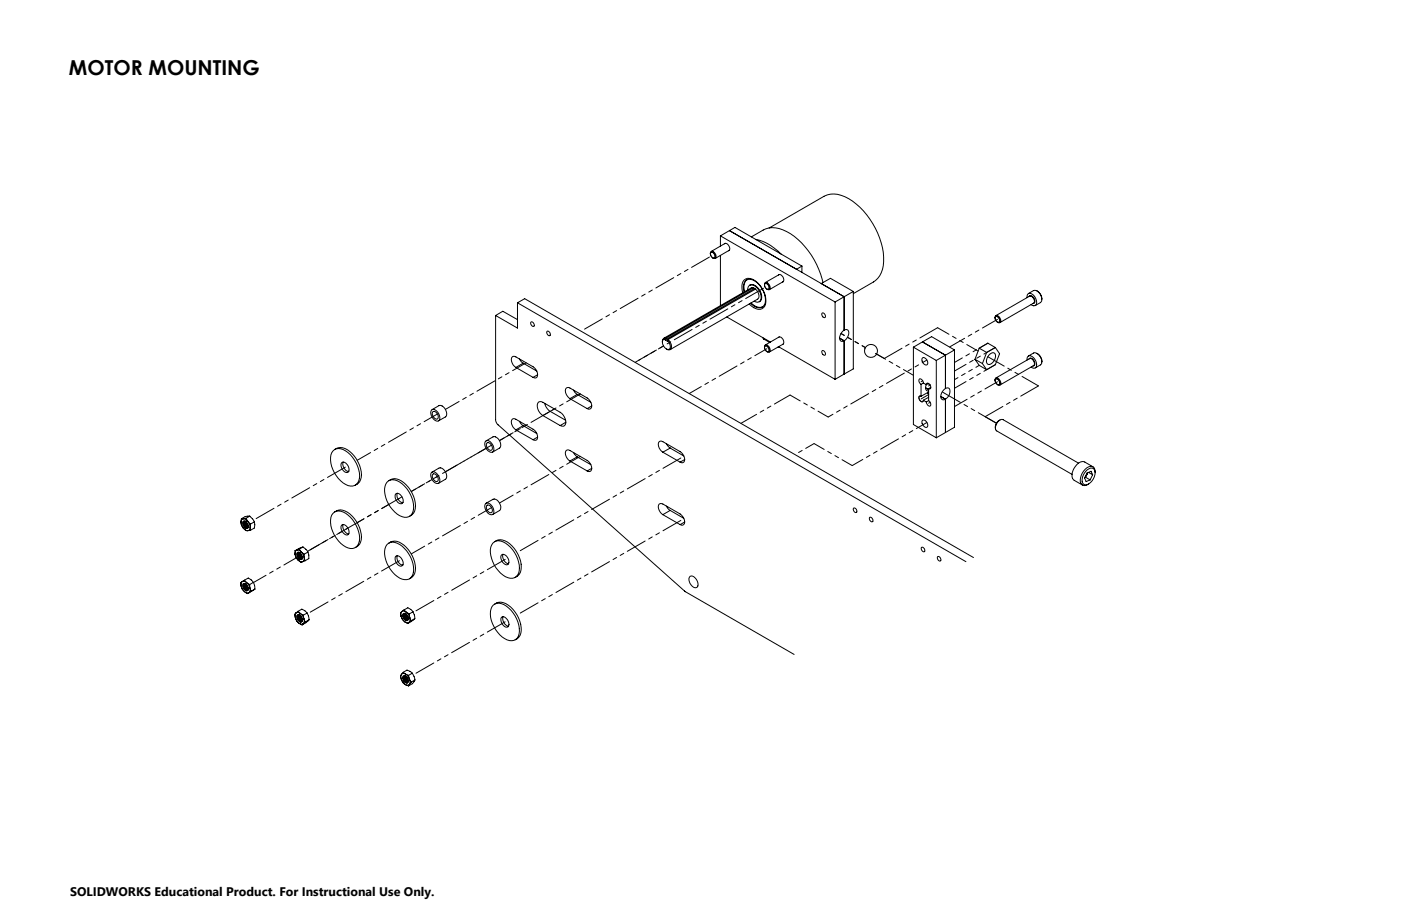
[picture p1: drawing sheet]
<svg xmlns="http://www.w3.org/2000/svg" width="432mm" height="279mm" viewBox="0 0 432 279" stroke-linecap="round" stroke-linejoin="round" font-family="sans-serif">
<defs><g id="words">
<text font-size="6.3" x="21.3" y="23.2">MOTOR MOUNTING</text>
<text font-size="3.8" x="21.6" y="276.3">SOLIDWORKS Educational Product. For Instructional Use Only.</text>
</g></defs>
<g fill="none" stroke="#000" stroke-width=".31">
<path d="M218.9 78.3l.3-.8a1.43 1.43 0 0 1 1.3 2.2l-.8-.1M219.1 77.8a1.16 1.16 0 0 1 1.1 1.8 1.18 1.18 0 0 1-1.1-1.8zM222 72.7l35.4 20.4M222 72.7v3.2M222 78.8v15.5M223.3 75.2a1.35 1.35 0 0 1 1.4 .6 1.35 1.35 0 0 1-.1 1.5h-.1M223.5 75l-4.3 2.5M224.8 77.2l-4.3 2.5M224.8 71.1l35.4 20.4M224.8 71.1l-2.8 1.6M224.8 71.1l1.7-1 20.7 12M231.6 73.1a11.2 11.2 0 0 1 6.3-2.9 15.3 15.3 0 0 1 11.2 7.2l2.6 4.2 1.2 3 .7 2.5"/>
<path d="M233 73.9a14 14 0 0 1 7.7 4.5M237.1 70.3l16.9-9.8a7.5 7.5 0 0 1 7.6 .8 23.7 23.7 0 0 1 10.7 19.3 7.4 7.4 0 0 1-3.1 6.4l-6.2 3.6M152.8 97.3v32.3l.6 1.3 57.8 51.6 33.6 19.3M152.8 97.3l2.2-1.3 4.5 2.6M159.5 93.4v7.8l-6.7-3.9M159.5 93.4l138.2 79.8M159.5 93.4l2.2-1.3 138.3 79.8M163.7 99.3a.92 .92 0 0 1 .8 1.3 .92 .92 0 0 1-.8-1.3zM224 97.8l13.5 7.7M228.9 90.3l-.1-.6a2.93 2.93 0 0 1 1.6-3.9 5.8 5.8 0 0 1 4.9 3.9 4.8 4.8 0 0 1 0 5.2 3.4 3.4 0 0 1-4.4-1.1M229.3 90.1a2.88 2.88 0 0 1 1.4-4 5.7 5.7 0 0 1 5 4.8 2.83 2.83 0 0 1-1.3 4 3.6 3.6 0 0 1-3.1-1.4M230.2 86.3a3.3 3.3 0 0 0-.7 3.7"/>
<path d="M230.4 89.4a1.34 1.34 0 0 1 .8-1.5 1.34 1.34 0 0 1 1.6 .4 3.8 3.8 0 0 1 1.5 4.5 1.34 1.34 0 0 1-1.9 .1M231 88l.2-.1a3 3 0 0 1 3.4 2.6 1.89 1.89 0 0 1-.6 2.6M231.5 93.4a3.3 3.3 0 0 0 3.5 1.3M232.2 88.7l-27 15.6M232.6 88.9l-27.6 15.9M232.9 89.1l-27 15.6M235.6 87.9l.3-.8a1.46 1.46 0 0 1 1.2 2.2l-.8-.2M235.7 87.6a1.05 1.05 0 0 1 1.2 .4 1.05 1.05 0 0 1 0 1.2l-.9-.3-.3-.6zM239.9 84.8l.2-.1a1.39 1.39 0 0 1 1.2 .8 1.39 1.39 0 0 1-.1 1.5M240.2 84.7l-4.3 2.4M241.4 86.8l-4.3 2.5M247.2 82.1l-1.7 .9"/>
<path d="M247.2 82.1v1.9M253.4 96.5a.84 .84 0 0 1 .9 .5 .84 .84 0 0 1-.2 1l-.7-.5-.1-.6zM257.4 93.1v23.9M260.2 91.5v10.3M260.2 91.5l-2.8 1.6M263 89.9l-2.8 1.6M263 89.9v23.9l-2.8 1.6M263 89.9l-7.1-4.1-2.8 1.7 7.1 4M306.7 98.1l.3-.8a1.43 1.43 0 0 1 1.2 2.2l-.8-.2M306.9 97.6a1.18 1.18 0 0 1 1 1.8 1.16 1.16 0 0 1-1-1.8zM307 97.3l10.3-6a1.45 1.45 0 0 1 1.3 2.2l-10.4 6M316.5 91.8a.97 .97 0 0 1 .4-1.2 .97 .97 0 0 1 1.2 .1l1.1 1.4a1.69 1.69 0 0 1-.2 2.2l-1.2-.4"/>
<path d="M317 90.5l1.6-.9a2.45 2.45 0 0 1 2.1 3.7l-1.6 .9M317.1 91.4l.3-.2a1.63 1.63 0 0 1 1.4 2.3l-.4 .1M319.6 89.7a2.97 2.97 0 0 1 1.5 2.6M159 113.3a2.67 2.67 0 0 1-1.1-3.2l.3-.2 .8 .2 5.7 3.4a2.51 2.51 0 0 1 .8 2.9l-.4 .2-.8-.2M159 113.3l5.3 3.1M160.1 110.7l1.2 1.3M161.3 112l4.2 2.4M161.3 112l-2.3 1.3M165.7 115.6l-1.4 .8M168.7 102.1a.8 .8 0 0 1 .8 .5 .8 .8 0 0 1-.2 .9l-.6-.5-.2-.5zM204.5 104.4l27-15.6a2.28 2.28 0 0 1 2 3.5l-26.9 15.5M205 104.6h-.4a1.6 1.6 0 0 0 .2 2.5 1.05 1.05 0 0 0 1.7 .3l.1-.9-.9-1.5"/>
<path d="M205 104.8l.7 .5v-.3M205 104.6v.2M205.2 104.3a.91 .91 0 0 0-1 1.2M205.2 104.3l-.2 .3M205.9 104.7l.4 .4a1.92 1.92 0 0 1 .2 2.7l-1.1-.2M205.9 104.7l-.2 .3M235.1 104.1l.3 .5M235.4 104.6l1.8 1M235.4 104.3v.3M235.6 107.1l.3-.7a1.43 1.43 0 0 1 1.2 2.1l-.8-.1M235.7 106.9a.97 .97 0 0 1 1.2 .4 .97 .97 0 0 1-.3 1.2l-.8-.7zM239.8 107l.4 .1"/>
<path d="M239.9 104a1.34 1.34 0 0 1 1.4 .7 1.34 1.34 0 0 1-.1 1.5M240 106.9l17.4 10.1M240.2 103.9l-4.3 2.5M241.4 106.1l-4.3 2.4M253.4 108.1a.84 .84 0 0 1 .9 .5 .84 .84 0 0 1-.2 1l-.7-.5-.1-.6zM258.8 104.3l1.4 .8M260.2 101.8a.88 .88 0 0 1 1-.1 .88 .88 0 0 1 .4 .9l-.1 .6a3.1 3.1 0 0 1-1.3 1.9M260.2 101.8l-.8 .8a1.73 1.73 0 0 0 0 2.7l.8-.2M260.2 105.1v10.3M260.2 115.4l-2.8 1.6M281.5 107.1v23.8l7.1 4.1M281.5 107.1l7.1 4.1"/>
<path d="M283.9 118.5v3.7M284.2 110.5l.2-.2a1.48 1.48 0 0 1 1.3 2.2 1.55 1.55 0 0 1-1.5-2zM284.3 105.4l7.1 4.1M284.3 105.4l2.8-1.6 7.1 4.1M284.3 105.4l-2.8 1.7M284.6 118.1l-.3-.7a.71 .71 0 0 0-1-.5 1.21 1.21 0 0 0 .6 1.6M284.6 118.1l.9 .5M284.6 118.1l-.7 .4M285.3 119.6l.9 .5M285.5 118.6a1.15 1.15 0 0 0-.3 1.2 1.15 1.15 0 0 0 1 .8M285.5 118.6v-.2a1.01 1.01 0 0 1 1.2 .3 1.01 1.01 0 0 1 0 1.2h-.5M286.2 119.9v3.6"/>
<path d="M286.2 118.3l-.7 .3M286.9 119.5l-.7 .4M288.6 111.2v23.8M291.4 119.8a.86 .86 0 0 1 1-.1 .86 .86 0 0 1 .4 .9 2.97 2.97 0 0 1-1.4 2.5M291.4 119.8l-.9 .8a1.74 1.74 0 0 0 0 2.7l.9-.2M291.4 109.5v10.3M291.4 109.5l-2.8 1.7M294.2 107.9l-2.8 1.6M294.2 107.9v23.9l-2.8 1.6M300.5 110.8l2.3 1.3M300.5 110.8l1.3 1.9 2.3 1.3M301.8 107.4l2.3 1.3"/>
<path d="M301.8 107.4l-1.3 3.4M302.8 112.1l1.3 1.9M304.1 108.7l-1.3 3.4M304.8 109.5a1.08 1.08 0 0 1 1.6-.7 1.08 1.08 0 0 1 .3 1.6l-.5 1.1a1.2 1.2 0 0 1-.9 .9 1.2 1.2 0 0 1-1.2-.5 2.5 2.5 0 0 1 .7-2.4zM306.7 117.3l.3-.7a1.46 1.46 0 0 1 1.2 2.1l-.8-.1M306.8 107.2l1.3 1.9-1.3 3.4-2.7 1.5M306.8 107.2l-2.7 1.5M306.8 107.2l-2.4-1.4-2.6 1.6M306.9 116.8a1.2 1.2 0 0 1 1 1.8 1.2 1.2 0 0 1-1-1.8zM307 116.6l10.3-6a1.43 1.43 0 0 1 1.3 2.1l-10.4 6M316.5 111.1a1.07 1.07 0 0 1 .7-1.4 1.07 1.07 0 0 1 1.4 .6l.7 1.1a1.3 1.3 0 0 1-.7 2.2l-.8-.4M317 109.8l1.6-.9a2.5 2.5 0 0 1 2.5 2.7"/>
<path d="M317.1 110.7l.2-.2a1.48 1.48 0 0 1 1.4 .8 1.48 1.48 0 0 1-.1 1.6h-.2M319.6 109l1.3 1.3 .2 1.3M321.1 111.6l-.2 .8-1.8 1.1M102.6 139.1a3.2 3.2 0 0 1 4.7 .5 9.1 9.1 0 0 1 3.3 8.7 2.56 2.56 0 0 1-4.1 1.1 8.9 8.9 0 0 1-4.3-9.8zM103.2 138.6a4 4 0 0 1 5.4 1.3 8.8 8.8 0 0 1 2.5 8.1 2.67 2.67 0 0 1-1.6 1.6M133.1 126.4a2.22 2.22 0 0 1 2.5 2.4 .91 .91 0 0 1-.5 1 .91 .91 0 0 1-1.2-.3l-.7-.8a2.02 2.02 0 0 1-.1-2.3zM133.2 126.3l2.1-1.2a2.29 2.29 0 0 1 2 3.5l-2.2 1.2M133.3 127.1l.2-.2a1.45 1.45 0 0 1 1.3 .8 1.45 1.45 0 0 1-.1 1.6l-1-.6a1.53 1.53 0 0 1-.4-1.6zM149.6 136.2a1.4 1.4 0 0 1 2.2 .8l.2 .5a1.44 1.44 0 0 1-.4 2 2.53 2.53 0 0 1-2-3.3zM149.8 136l2.1-1.3a2.32 2.32 0 0 1 2.1 3.5l-2.2 1.2M150.1 136.6a1.45 1.45 0 0 1 1.4 .7 1.45 1.45 0 0 1-.1 1.6 1.59 1.59 0 0 1-1.3-2.3zM159 132.6l-.8-.8a1.77 1.77 0 0 1 0-2.7l.8 .2 5.3 3.1a2.63 2.63 0 0 1 1.2 3.2l-.4 .2-.8-.2"/>
<path d="M159 132.6l5.3 3M160.1 129.9l1.2 1.4M161.3 131.3l4.2 2.4M161.3 131.3l-2.3 1.3M165.7 134.8l-1.4 .8M167.3 128.2a3.2 3.2 0 0 1-1.3-4.2l.8-.1 .5 .2 5.3 3a3.1 3.1 0 0 1 1.4 4.2l-.4 .1-1-.2M167.3 128.2l5.3 3M167.9 124.4l.7 1.6 1 .9M169.6 126.9l-2.3 1.3M169.6 126.9l4.7 2.7M174.4 130.2l-1.8 1M175.6 122.9l-.8-.8a1.65 1.65 0 0 1 0-2.6l.8 .2 5.4 3 .8 .8a1.67 1.67 0 0 1 0 2.7l-.8-.2"/>
<path d="M175.6 122.9l5.4 3.1M176.8 120.3l1.1 1.3M176.8 139.6l1.1 1.3M177.9 121.6l4.2 2.5M177.9 121.6l-2.3 1.3M182.4 125.2l-1.4 .8M204.3 139.5l-.8-.8a1.7 1.7 0 0 1 0-2.7l.8 .2 5.3 3.1 .8 .8a1.7 1.7 0 0 1 0 2.6l-.8-.2M204.3 139.5l5.3 3M205.4 136.8l1.2 1.4M206.6 138.2l-2.3 1.3M206.6 138.2l4.1 2.4M283.9 122.2h-.5l-.2 .2 .1 .7a.8 .8 0 0 0 1.3 .6v-.3"/>
<path d="M284.4 129.5a1.48 1.48 0 0 1 1.3 2.3 1.48 1.48 0 0 1-1.3-2.3zM284.6 123.4l.9 .6M286 121l.2 .7M286.2 123.5l.6 .9-.1 .8-.8-.2-.4-1M286.2 120.9l-2.3 1.3M286.2 123.5l-.7 .5M286.2 122.5l-1.6 .9M289.9 122.3l1.5 .8M291.4 123.1v10.3M291.4 133.4l-2.8 1.6M308.2 129.5l-1 .9-.4 1.6M74.4 160h.6"/>
<path d="M74.4 160l-.1 1M75 160l-.6 .4-.1 .6M75 160l.7 .2 .7 .6M75.8 159.8l.6 1M75.8 159.8l-.8 .2M77 159.2l.8 .8 .6 .9M77 159.2h-.4a3.1 3.1 0 0 0-2.2 .8M77 159.2l-1.2 .6M102.6 158.3a3.2 3.2 0 0 1 4.7 .6 9 9 0 0 1 3.3 8.6 2.54 2.54 0 0 1-4.1 1.2 9 9 0 0 1-4.3-9.8zM103.2 157.9a4 4 0 0 1 5.4 1.3 8.7 8.7 0 0 1 2.5 8 2.94 2.94 0 0 1-1.6 1.7M105.2 142.8l.3-.2a2.13 2.13 0 0 1 1.9 3 2.02 2.02 0 0 1-2.2-2.8zM105.8 142.5a2.41 2.41 0 0 0 1.7 2.9"/>
<path d="M119.3 148.7a3.3 3.3 0 0 1 4.7 .5 9.1 9.1 0 0 1 3.2 8.7 2.56 2.56 0 0 1-4 1.1 9.4 9.4 0 0 1-4.5-9.1zM119.8 148.2a4 4 0 0 1 5.4 1.4 8 8 0 0 1 2.3 8.6l-1.3 1M121.9 152.4a1.39 1.39 0 0 1 2.1 1 1.06 1.06 0 0 1 .4 1.2 1.06 1.06 0 0 1-1.1 .7 2.53 2.53 0 0 1-1.4-2.9zM122.4 152.1a2.41 2.41 0 0 0 1.7 2.9M133 145.7a1.72 1.72 0 0 1 2.3 1.2 1.34 1.34 0 0 1-.5 2.2 2.52 2.52 0 0 1-1.8-3.4zM133.2 145.6l2.1-1.2a2.28 2.28 0 0 1 2 3.4l-2.2 1.2M133.3 146.3a1.4 1.4 0 0 1 1.5 .5 1.4 1.4 0 0 1 .1 1.6 1.56 1.56 0 0 1-1.6-2.1zM149.6 155.4a1.45 1.45 0 0 1 2.2 .9l.2 .5a1.44 1.44 0 0 1-.4 2 2.55 2.55 0 0 1-2-3.4zM149.8 155.2l2.1-1.2a2.3 2.3 0 0 1 2.1 3.4l-2.2 1.3M150.1 155.8a1.46 1.46 0 0 1 1.4 .8 1.46 1.46 0 0 1-.1 1.5 1.58 1.58 0 0 1-1.3-2.3zM175.6 142.2l-.8-.8a1.7 1.7 0 0 1 0-2.7l.8 .2 5.4 3.1 .8 .8a1.7 1.7 0 0 1 0 2.6l-.8-.2M175.6 142.2l5.4 3"/>
<path d="M177.9 140.9l-2.3 1.3M177.9 140.9l4.2 2.4M182.4 144.4l-1.4 .8M204.3 158.7l-.8-.8a1.7 1.7 0 0 1 0-2.6l.8 .1 5.3 3.1 .8 .8a1.7 1.7 0 0 1 0 2.7l-.8-.2M204.3 158.7l5.3 3.1M205.4 156.1l1.2 1.3M206.6 157.4l-2.3 1.3M206.6 157.4l4.1 2.4M211 141.7l-1.4 .8M263.1 156.7a.82 .82 0 0 1 .9 .4 .82 .82 0 0 1-.2 1l-.7-.5-.1-.6zM268.1 159.5a.92 .92 0 0 1 .8 1.4 .92 .92 0 0 1-.8-1.4zM332.4 142.8l-23.2-13.4a2.29 2.29 0 0 0-2 3.5l23.2 13.4"/>
<path d="M334.6 147.2h-.2M334.6 147.2l1.4 .8M335 146.4l-.5 .7M335 146.4l-.4 .8M335.1 144.9a1.4 1.4 0 0 1 1.9-.4 1.4 1.4 0 0 1 .5 1.9 3.4 3.4 0 0 1-3.2 3.1 2.06 2.06 0 0 1-.4-3zM335.1 145.8l-.1 .6M335.2 145.8l-.2 .6M335.5 145.7l1.3 .7M336.8 146.4l-.8 1.6M336.8 146.4l-.5-1.1-1.3 .6-.7 1.6 .5 1 1.2-.5M336.9 144l-2.6-1.5a3.2 3.2 0 0 0-3.6 2.6l-.2 .7a2.14 2.14 0 0 0 .6 2.3l2.5 1.5M337.5 145.8a1.52 1.52 0 0 0-.6-1.8 1.52 1.52 0 0 0-1.9 .3 4.6 4.6 0 0 0-1.9 4.7 1.47 1.47 0 0 0 2.4 .3"/>
<path d="M74.3 161l.7 1.8M74.3 161l.1 .8 .6 1M74.6 179.4l-.2 .3-.1 1M74.6 179.4l.9-.1 .5 .4M74.6 179.4l-.4 .2 .1 1.1M75 162.8l.5 .5 .9 .4M75 162.8l.8 .8 .6 .1M75 161.4l.1 .2a1.33 1.33 0 0 0 1.3 1.2M75.4 178.9l.6 .8M75.4 178.9l1.1-.6 1.6 1.3M75.4 178.9l-.8 .5M75.4 180l.7 .4a.94 .94 0 0 1 .5 .9 .94 .94 0 0 1-.6 .9"/>
<path d="M75.4 180h-.3a1.37 1.37 0 0 0 .9 2.2M75.4 180l.3 .1M75.5 160.8a1.16 1.16 0 0 0 .9 1.8l.2-.4-.5-.6-.2-.7 .7 1.2M75.6 160.7a1.16 1.16 0 0 0 .8 1.8M75.7 160.8l.1 1 .7 .6M75.7 160.8l.3 1.3 .6 .3M75.7 160.8l.3 .3a1.02 1.02 0 0 1 .6 .9 1.02 1.02 0 0 1-.6 .9l-.3-.1M75.7 160.8l-.6-.1a1.45 1.45 0 0 0 .6 2.1M75.7 160.8h-.2a1.14 1.14 0 0 0 .2 1.9M75.7 162.7v.1M76 179.7l.9 .6M76 179.7l.8 1 .2 .7"/>
<path d="M76.4 160.8l.8 .8M76.4 160.8l.7 1.8M77.1 162.6l-.1 .6-.6 .5M77.1 162.6l.1 .9M77.2 161.6l-.1 1M77.2 163.5l-.8 .2M78.1 179.6l.5 2.1M78.1 179.6l-1.2 .7M78.4 160.9v1.9l-1.2 .7M78.4 160.9l-1.2 .7M90.9 170.9l1 1.8M90.9 169.8v1.1"/>
<path d="M90.9 170.9l.3 .8 .7 1M91.5 169.7a1.05 1.05 0 0 0-.6 1.2M91.5 169.7h.6l.8 .5M91.5 169.7l-.6 .1M91.7 171l.1 .4a1.25 1.25 0 0 0 1.3 1M91.9 172.7l.8 .5h.5M91.9 172.7l.8 .7 .5-.2M92.1 170.4a1.11 1.11 0 0 0 1 1.7l.1-.2M92.2 169.4l.7 .8M92.2 170.4l.7 .5a1.08 1.08 0 0 1-.1 1.7l-.3-.1M92.2 170.4l-.3-.1a1.31 1.31 0 0 0 .6 2.2M92.2 170.4l.4 .2"/>
<path d="M92.2 169.4l-.7 .3M92.3 170.4a1.14 1.14 0 0 0 .8 1.7M92.3 170.4l.2 1.1 .7 .5M92.6 170.6l.2 .8 .4 .4M92.6 170.6l.2 .7 .4 .5M92.6 172.4l-.1 .1M92.9 170.2l.8 .7M92.9 170.2l.6 .8 .3 1M93.2 172a1.61 1.61 0 0 1-.9-1.6h-.2a1.22 1.22 0 0 0 .5 2M93.4 168.7l1.1 .9 .4 .7M93.4 168.7l-2.5 1.1M93.4 168.7l-1.2 .7"/>
<path d="M93.7 170.9l.1 1.1M93.8 172l-.1 .8-.5 .4M93.8 172l.2 .9M94 172.9l-.8 .3M94.9 170.3l.3 2-1.2 .6M94.9 170.3l-1.2 .6M105.2 162a1.4 1.4 0 0 1 2.2 1.1 1.37 1.37 0 0 1-.4 1.9 2.32 2.32 0 0 1-1.8-3zM105.8 161.7a2.41 2.41 0 0 0 1.7 3M119.3 167.9a2.93 2.93 0 0 1 3.9 0 9.2 9.2 0 0 1 4 9.3 2.84 2.84 0 0 1-4.8 .6 9.3 9.3 0 0 1-3.7-8.6zM119.8 167.5a3.4 3.4 0 0 1 4.7 .6 9.1 9.1 0 0 1 3.3 8.7 2.94 2.94 0 0 1-1.6 1.7M121.9 171.7a1.39 1.39 0 0 1 2.1 1 1.06 1.06 0 0 1 .4 1.2 1.06 1.06 0 0 1-1.1 .7 2.53 2.53 0 0 1-1.4-2.9zM122.4 171.3a2.43 2.43 0 0 0 1.7 3"/>
<path d="M151.9 167.5a2.93 2.93 0 0 1 4 0 9.2 9.2 0 0 1 3.9 9.3 2.6 2.6 0 0 1-4 1 9.4 9.4 0 0 1-4.5-9.1zM152.4 167.1a4 4 0 0 1 5.5 1.4 7.9 7.9 0 0 1 2.2 8.6l-1.3 1M154.6 171.1a1.97 1.97 0 0 1 1.9 .9 1.97 1.97 0 0 1 0 2.1 2.1 2.1 0 0 1-1.9-3zM155 170.9a2.45 2.45 0 0 0 1.7 3M211 161l-1.4 .8M212.7 177.7a2.37 2.37 0 0 1 2.4 3 1.11 1.11 0 0 1-1.1 .6 1.11 1.11 0 0 1-1-.9l-.3-.4a1.92 1.92 0 0 1 0-2.3zM284 168.9a.74 .74 0 0 1 .9 .3 .74 .74 0 0 1-.2 1l-.6-.5zM289 171.6a.82 .82 0 0 1 .9 .5 .82 .82 0 0 1-.2 .9l-.7-.5zM74.3 180.7l.3 .8 .8 1M74.3 180.7l.4 1 .7 .8M75 180.7l.2 .5a1.1 1.1 0 0 0 1.2 .9M75.4 182.5l.5 .3h.8"/>
<path d="M75.4 182.5l.9 .6M75.7 180.1l.2 1.2 .7 .3M75.7 180l.1 .9 .7 .7M75.8 180.1l-.3-.1a1.12 1.12 0 0 0-.5 1.2 1.12 1.12 0 0 0 1 .9M75.9 180.2l.7 1.2M76 182.1v.1M76.6 181.5l-.1 .2a1.02 1.02 0 0 1-1.1-.5 1.02 1.02 0 0 1 .2-1.2 1.17 1.17 0 0 0 .8 1.8M76.7 182.8l-.4 .3M76.9 180.3l.1 1.1M77 181.4v1l-.3 .4M77 181.4l.4 1M77.4 182.4l-.7 .4"/>
<path d="M77.4 182.4l-1.1 .7M78.6 181.7l-1.2 .7M91.1 190.5l1 1.7M91.1 190.5l.3 .9 .7 .8M91.2 189l-.3 .7 .2 .8M91.2 189l.6-.1 .8 .3M91.2 189a.9 .9 0 0 0-.2 1.4l.1 .1M91.9 188.5l.7 .7M91.9 188.5l1.1-.6 .9 .4 .8 .8M91.9 188.5l-.7 .5M92 189.5a1.52 1.52 0 0 1 1 2.3h-.3M92 189.5l-.3 .1a1.51 1.51 0 0 0 1 2.2"/>
<path d="M92 189.5l.4 .2h-.3a1.16 1.16 0 0 0-.3 1.2 1.16 1.16 0 0 0 .9 .8M92.1 192.2a1.01 1.01 0 0 0 1.4 .1M92.1 192.2l1 .5M92.3 189.6a1.13 1.13 0 0 0 .8 1.8l.1-.3M92.3 189.6a1.17 1.17 0 0 0 .8 1.8M92.3 189.7l.1 .9 .8 .7a1.36 1.36 0 0 1-.8-1.6M92.6 189.2l.9 .5M92.6 189.2l.8 .9 .3 .8M92.6 189.8l.1 .7 .5 .5-.6-1.1M92.7 191.7v.1M92.7 191.7h.4M93.5 192.3l-.4 .4"/>
<path d="M93.5 189.7l.2 1.2M93.7 190.9a1.31 1.31 0 0 1-.2 1.4M93.7 190.9l.4 .9M94.1 191.8l-.6 .5M94.7 189.1l.5 2M94.7 189.1l-1.2 .6M95.2 191.1l-2.1 1.6M95.2 191.1l-1.1 .7M123.6 190l.4 1 .7 .7M123.9 188.6l-.3 .6v.8M123.9 188.6a1.09 1.09 0 0 1 1.3 .2M123.9 188.6a.89 .89 0 0 0-.3 1.4"/>
<path d="M124.3 189.8l.2 .8a.89 .89 0 0 0 1.2 .7M124.5 190.6h.1M124.5 190.6l-.1 .1M124.5 188.1l.7 .7M124.5 188.1l1.2-.7 1.6 1.3M124.5 188.1l-.6 .5M124.7 191.7a1.09 1.09 0 0 0 1.3 .2M124.7 191.7l1 .6M124.8 189.2a1.16 1.16 0 0 0 .8 1.8M124.8 189.2a1.15 1.15 0 0 0 .9 1.8M124.9 189.3l.2 1 .7 .6-.8-.6zM125 189.3l-.3-.1a.89 .89 0 0 0-.2 1.4"/>
<path d="M125.1 189.3l.2 .8 .5 .6M125.2 189.4l.1 .7 .5 .5-.2 .4M125.2 188.8l1.1 1.7M125.2 188.8l1 .5M125.5 189.8a1.04 1.04 0 0 1-.1 1.6l-1-.7M125.5 189.8a.81 .81 0 0 0-.6-.6 .81 .81 0 0 0-.8 .3l.3 1.2M125.5 189.8l.3 .8-.2 .4M125.5 189.8l.1 .2M126 191.9l-.3 .4M126.2 189.3l.1 1.2M126.3 190.5l.4 1M126.3 190.5l.1 .8-.4 .6"/>
<path d="M126.7 191.5l-.7 .4M127.3 188.7l.4 1 .1 1.1M127.3 188.7l-1.1 .6M127.8 190.8l-2.1 1.5M127.8 190.8l-1.1 .7M152 186.6a3.4 3.4 0 0 1 4.8 .9 8.8 8.8 0 0 1 3 8.7 2.63 2.63 0 0 1-4.2 .8 9.4 9.4 0 0 1-4.3-9.2zM152.4 186.3a3.6 3.6 0 0 1 4.9 .8 8.9 8.9 0 0 1 3 8.8l-.8 1-.7 .4M154.5 190.4a1.46 1.46 0 0 1 2.1 1.2 1.04 1.04 0 0 1 .3 1.2 1.04 1.04 0 0 1-1 .6l-1.2-1.1a2.05 2.05 0 0 1-.2-1.9zM155 190.2a2.43 2.43 0 0 0 1.7 2.9M123.7 209.6l1.3 1.5M123.7 208l-.2 .5 .2 1.1M123.7 208l-.3 .5 .3 1.1"/>
<path d="M123.7 209.6l.6 1 .7 .5M124.2 208.6l.2-.2a1.43 1.43 0 0 1 1.1 2.2 1.6 1.6 0 0 1-1.3-2zM124.3 207.3l.7 .6M124.3 207.3l1.1-.6 1.7 .9M124.3 209l.1 .6a1.1 1.1 0 0 0 1.3 .9M124.3 207.3l-.6 .7M124.6 210l-.1 .1M124.9 208.5l.1 .9 .4 .6 .4 .1M125 207.9l.8 .8 .4 .7M125 207.9a.88 .88 0 0 0-1.3 .1M125 208.5a.98 .98 0 0 0 .8 1.4M125 211.1l.9 .4"/>
<path d="M125 207.9l.9 .4M125.1 208.6l-.5-.1-.3 .3 .3 1.2M125.1 208.6l.3 .9 .4 .4-.4-.3zM125.5 208.8l.2 .5M125.7 210.2h.1M125.8 209.9l-.1 .3M125.8 210v.1a1.05 1.05 0 0 1-1.1-.5 1.05 1.05 0 0 1 .1-1.1 1.11 1.11 0 0 0 .9 1.7M125.9 208.3l.3 1.1M126.2 209.4l.5 1M126.2 209.4l.2 .7-.2 .9M126.2 211a.92 .92 0 0 1-1.2 .1M126.2 211l-.3 .5"/>
<path d="M126.7 210.4l-.5 .6M127.1 207.6l.8 2.1M127.1 207.6l-1.2 .7M127.9 209.7l-.8 1.2-1.2 .6M127.9 209.7l-1.2 .7"/>
<circle cx="268.4" cy="108.2" r="2"/>
</g>
<g fill="none" stroke="#000" stroke-width=".31" stroke-dasharray="6.3 1.3 1.3 1.3 1.3 1.3">
<path d="M219 78.6l.2-.8a1.19 1.19 0 0 1 1 1.8l-.5-.1-.7-.9M235.7 88.2l.1-.8a1.19 1.19 0 0 1 1.1 1.8l-.5-.1-.7-.9M306.8 98.4l.1-.8a1.19 1.19 0 0 1 1 1.8l-.5-.1-.6-.9M235.7 107.5l.1-.8a1.19 1.19 0 0 1 1.1 1.7h-.5l-.7-.9M269.9 109l2.6 1.6M272.5 110.6l16.5-9.5M284.4 117.4l-.5 .3M286.7 118.7l-.7-.4M286.7 118.7l-.5 .3M307.2 116.8l.5 .3 .4 .7-.2 .8a1.19 1.19 0 0 1-1-1.8h.3M320.1 119l-16.5 9.5M170.9 126.1l-1.3 .7"/>
<path d="M178.9 121.5l-.6 .3M283.9 123l2.3-1.3M284.6 123.4v.3a.94 .94 0 0 1-1.2-.4 .94 .94 0 0 1 .2-1.2l.3 .1M286.7 124.1l-.5 .2M303.6 128.5l3.5 2M308 129.6l-.8 .9-.4 1.2M123.9 153.2l-1.2 .7M75.5 179.9h-.3a1.41 1.41 0 0 0 .8 2.3M75.7 160.8l-.6-.1a1.49 1.49 0 0 0 .6 2.1M76.3 161.4l-.6 .4M92.2 170.3h-.3a1.3 1.3 0 0 0 .6 2.2M93 171.1l-.6 .3"/>
<path d="M76.3 180.7l-.6 .3M92 189.5l-.2 .1a1.48 1.48 0 0 0 .9 2.2M93 190.3l-.6 .4M125.5 189.8a1.01 1.01 0 0 1-.1 1.6l-1-.7M125.6 189.9l-.6 .3M125.4 208.9a1.24 1.24 0 0 1 .1 1.7l-1-.5M125.6 209.1l-.6 .4"/>
</g>
<path d="M307.1 130.5l-16.7-9.6" fill="none" stroke="#000" stroke-width=".31" stroke-dasharray="6.3 1.3 1.3 1.3 1.3 1.3" stroke-dashoffset="-.1"/>
<path d="M281.5 115.7l-11.6-6.7" fill="none" stroke="#000" stroke-width=".31" stroke-dasharray="6.3 1.3 1.3 1.3 1.3 1.3" stroke-dashoffset="2.8"/>
<path d="M259.2 102.8l7.5 4.4M266.7 107.2l-7.5-4.4" fill="none" stroke="#000" stroke-width=".31" stroke-dasharray="6.3 1.3 1.3 1.3 1.3 1.3" stroke-dashoffset="5.2"/>
<path d="M294.2 117.1l7.6-4.4" fill="none" stroke="#000" stroke-width=".31" stroke-dasharray="6.3 1.3 1.3 1.3 1.3 1.3" stroke-dashoffset="5.1"/>
<path d="M289 101.1l12.5 7.2M306.8 112.5l-12.6 7.2M306.8 107.2l-12.6 7.2M149.8 138.2l-12.5 7.3M107.3 162.8l-12.5 7.2" fill="none" stroke="#000" stroke-width=".31" stroke-dasharray="6.3 1.3 1.3 1.3 1.3 1.3" stroke-dashoffset="2.3"/>
<path d="M304.5 105.8l-10.3 6" fill="none" stroke="#000" stroke-width=".31" stroke-dasharray="6.3 1.3 1.3 1.3 1.3 1.3" stroke-dashoffset="3.6"/>
<path d="M304.5 110l15.6 9" fill="none" stroke="#000" stroke-width=".31" stroke-dasharray="6.3 1.3 1.3 1.3 1.3 1.3" stroke-dashoffset=".5"/>
<path d="M250.9 136.8l-5.9 3.4" fill="none" stroke="#000" stroke-width=".31" stroke-dasharray="6.3 1.3 1.3 1.3 1.3 1.3" stroke-dashoffset="3.4"/>
<path d="M210.8 159.9l-51.4 29.7M210.8 140.7l-51.4 29.7" fill="none" stroke="#000" stroke-width=".31" stroke-dasharray="6.3 1.3 1.3 1.3 1.3 1.3" stroke-dashoffset="-1.1"/>
<path d="M156.5 191.3l-29.1 16.8" fill="none" stroke="#000" stroke-width=".31" stroke-dasharray="6.3 1.3 1.3 1.3 1.3 1.3" stroke-dashoffset="-1"/>
<path d="M255.2 128.6l-11.7-6.8M262.7 143.6l-11.8-6.8" fill="none" stroke="#000" stroke-width=".31" stroke-dasharray="6.3 1.3 1.3 1.3 1.3 1.3" stroke-dashoffset="2.7"/>
<path d="M307.4 117.7l-13.2 7.7M91.4 172l-13.3 7.6" fill="none" stroke="#000" stroke-width=".31" stroke-dasharray="6.3 1.3 1.3 1.3 1.3 1.3" stroke-dashoffset="1.9"/>
<path d="M285.7 130.3l-23 13.3" fill="none" stroke="#000" stroke-width=".31" stroke-dasharray="6.3 1.3 1.3 1.3 1.3 1.3" stroke-dashoffset="2.6"/>
<path d="M243.5 121.8l-15.1 8.8" fill="none" stroke="#000" stroke-width=".31" stroke-dasharray="6.3 1.3 1.3 1.3 1.3 1.3" stroke-dashoffset=".8"/>
<path d="M107.3 143.6l-29.2 16.8M123.9 153.2l-29.1 16.8M123.9 172.5l-29.1 16.8M156.5 172l-29.1 16.8" fill="none" stroke="#000" stroke-width=".31" stroke-dasharray="6.3 1.3 1.3 1.3 1.3 1.3" stroke-dashoffset="-.9"/>
<path d="M307.4 98.5l-14.7 8.5" fill="none" stroke="#000" stroke-width=".31" stroke-dasharray="6.3 1.3 1.3 1.3 1.3 1.3" stroke-dashoffset="1"/>
<path d="M285.7 111l-30.5 17.6" fill="none" stroke="#000" stroke-width=".31" stroke-dasharray="6.3 1.3 1.3 1.3 1.3 1.3" stroke-dashoffset="4.6"/>
<path d="M204.5 106.7l-8.7 5" fill="none" stroke="#000" stroke-width=".31" stroke-dasharray="6.3 1.3 1.3 1.3 1.3 1.3" stroke-dashoffset="4.5"/>
<path d="M162.2 131.1l-8.2 4.8" fill="none" stroke="#000" stroke-width=".31" stroke-dasharray="6.3 1.3 1.3 1.3 1.3 1.3" stroke-dashoffset="4.8"/>
<path d="M134.8 146.9l-8 4.7" fill="none" stroke="#000" stroke-width=".31" stroke-dasharray="6.3 1.3 1.3 1.3 1.3 1.3" stroke-dashoffset="4.9"/>
<path d="M119.9 155.6l-9.8 5.6" fill="none" stroke="#000" stroke-width=".31" stroke-dasharray="6.3 1.3 1.3 1.3 1.3 1.3" stroke-dashoffset="3.9"/>
<path d="M236.4 107.5l-24 13.9" fill="none" stroke="#000" stroke-width=".31" stroke-dasharray="6.3 1.3 1.3 1.3 1.3 1.3" stroke-dashoffset="2.1"/>
<path d="M162.2 111.9l-24.9 14.3M178.9 121.5l-24.9 14.4M178.9 140.7l-24.9 14.4" fill="none" stroke="#000" stroke-width=".31" stroke-dasharray="6.3 1.3 1.3 1.3 1.3 1.3" stroke-dashoffset="1.5"/>
<path d="M134.8 127.7l-24.7 14.2M151.5 137.3l-24.7 14.3M151.5 156.5l-24.7 14.3" fill="none" stroke="#000" stroke-width=".31" stroke-dasharray="6.3 1.3 1.3 1.3 1.3 1.3" stroke-dashoffset="1.6"/>
<path d="M219.7 78.7l-40.6 23.4M236.4 88.3l-40.6 23.4" fill="none" stroke="#000" stroke-width=".31" stroke-dasharray="6.3 1.3 1.3 1.3 1.3 1.3" stroke-dashoffset="-1.2"/>
<use href="#words"/>
</svg>
